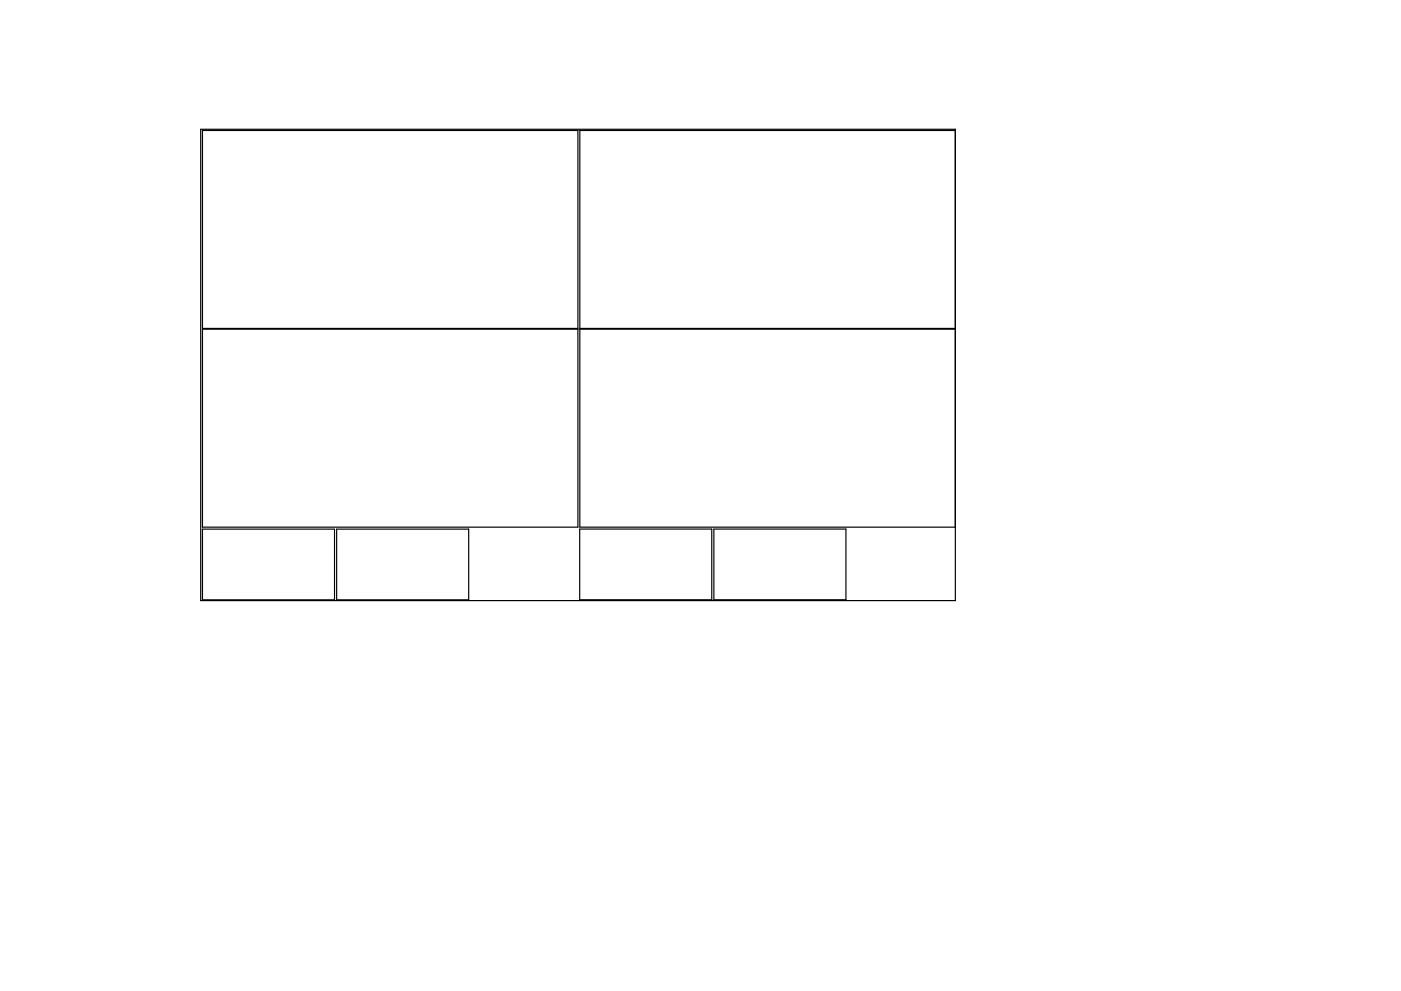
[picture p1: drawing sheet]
<svg xmlns="http://www.w3.org/2000/svg" width="297mm" height="210mm" viewBox="0 0 297 210" stroke-linecap="round" stroke-linejoin="round" font-family="sans-serif">
<path d="M42.6 27.4h160v100h-160zM42.9 27.7h79.6v42h-79.6zM202.5 27.7h-79.6v42h79.6M42.9 69.8h79.6v42h-79.6zM202.5 69.8h-79.6v42h79.6M42.9 112.3h28v15h-28zM71.4 112.3h28v15h-28zM122.9 112.2h28v15h-28zM151.4 112.2h28v15h-28z" fill="none" stroke="#000" stroke-width=".25"/>
</svg>
